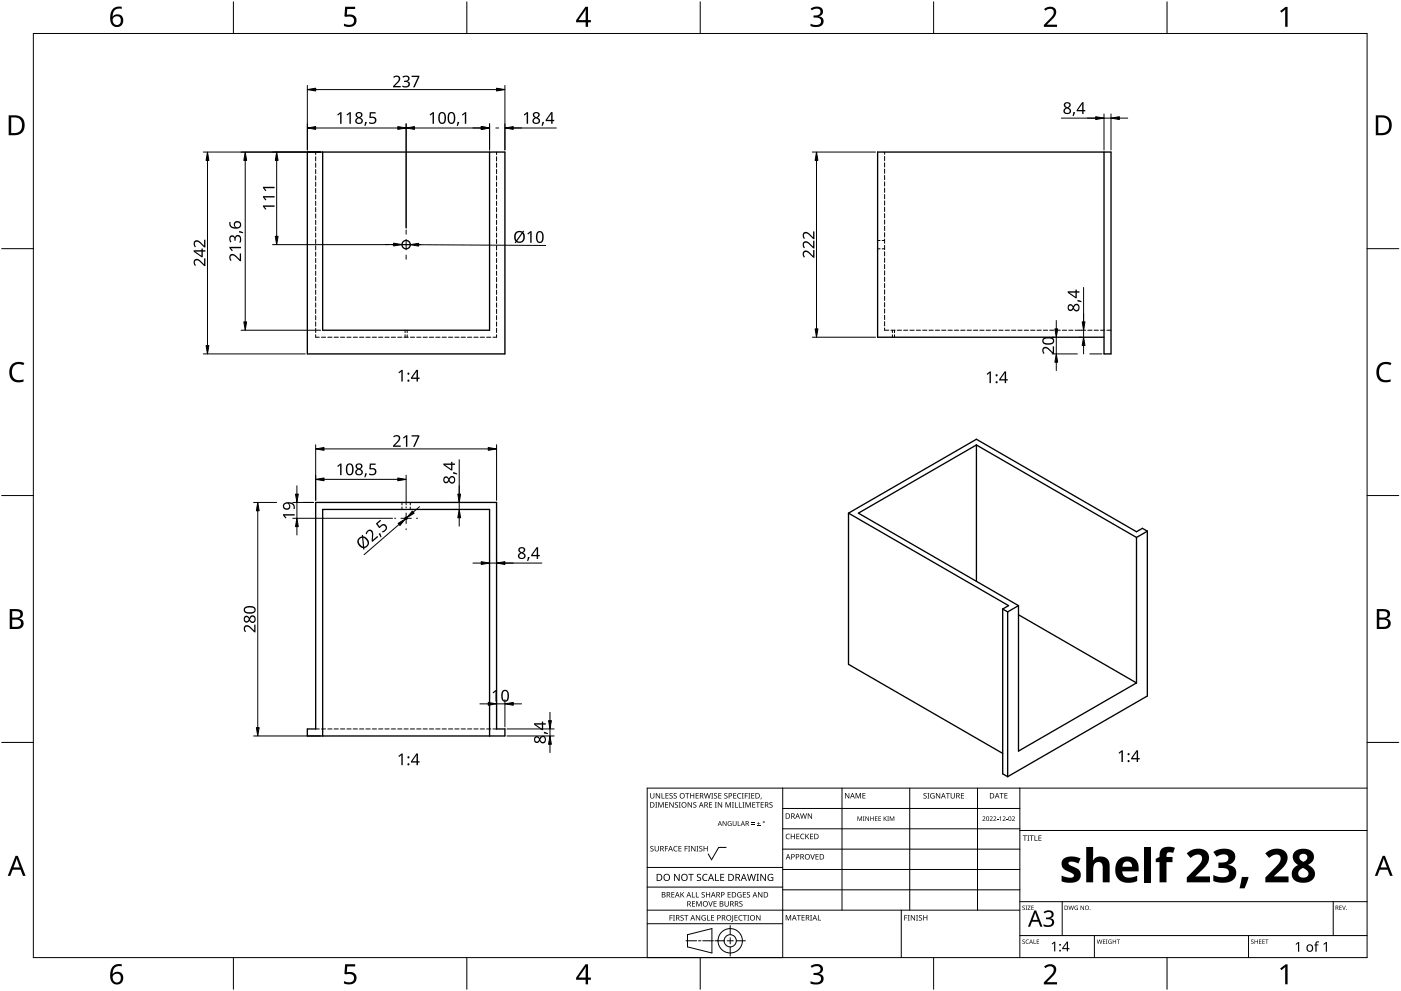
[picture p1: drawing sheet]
<svg xmlns="http://www.w3.org/2000/svg" width="420mm" height="297mm" viewBox="0 0 420 297" stroke-linecap="round" stroke-linejoin="round" font-family="sans-serif">
<g fill="none" stroke="#000" stroke-width=".3">
<path d="M94.7 45.6v.7M94.7 47v1.2M94.7 48.9v1.3M94.7 50.8v1.3M94.7 52.7v1.3M94.7 54.6v1.3M94.7 56.5v1.3M94.7 58.4v1.3M148.9 45.6v.7M148.9 47v1.2M148.9 48.9v1.3M148.9 50.8v1.3"/>
<path d="M148.9 52.7v1.3M148.9 54.6v1.3M148.9 56.5v1.3M148.9 58.4v1.3M265.3 45.6v.6M265.3 46.9v1.3M265.3 48.8v1.3M265.3 50.7v1.3M265.3 52.6v1.3M265.3 54.5v1.3M265.3 56.4v1.3M265.3 58.3v1.3"/>
<path d="M94.7 60.3v1.3M94.7 62.2v1.3M94.7 64.1v1.3M94.7 66v1.3M94.7 67.9v1.3M94.7 69.8v1.3M94.7 71.7v1.3M94.7 73.6v1.3M94.7 75.6v1.2M94.7 77.5v1.2M94.7 79.4v1.2M148.9 60.3v1.3"/>
<path d="M148.9 62.2v1.3M148.9 64.1v1.3M148.9 66v1.3M148.9 67.9v1.3M148.9 69.8v1.3M148.9 71.7v1.3M148.9 73.6v1.3M148.9 75.6v1.2M148.9 77.5v1.2M148.9 79.4v1.2M263.2 72.1h.7M263.2 74.6h.7"/>
<path d="M264.6 72.1h.7M264.6 74.6h.7M265.3 60.2v1.3M265.3 62.1v1.3M265.3 64v1.3M265.3 65.9v1.3M265.3 67.8v1.3M265.3 69.7v1.3M265.3 71.6v1.3M265.3 73.5v1.3M265.3 75.5v1.2M265.3 77.4v1.2"/>
<path d="M265.3 79.3v1.2M94.7 81.3v1.2M94.7 83.2v1.2M94.7 85.1v1.2M94.7 87v1.3M94.7 88.9v1.3M94.7 90.8v1.3M94.7 92.7v1.3M94.7 94.6v1.3M94.7 96.5v1.3M94.7 98.4v1.3M121.5 99v.7"/>
<path d="M122.1 99v.7M148.9 81.3v1.2M148.9 83.2v1.2M148.9 85.1v1.2M148.9 87v1.3M148.9 88.9v1.3M148.9 90.8v1.3M148.9 92.7v1.3M148.9 94.6v1.3M148.9 96.5v1.3M148.9 98.4v1.3M265.3 81.2v1.2"/>
<path d="M265.3 83.1v1.2M265.3 85v1.2M265.3 86.9v1.3M265.3 88.8v1.3M265.3 90.7v1.3M265.3 92.6v1.3M265.3 94.5v1.3M265.3 96.4v1.3M265.3 98.3v.7h1.2M267.2 99h1.2M267.6 99v.7M268.3 99v.7"/>
<path d="M269.1 99h1.3M271 99h1.3M272.9 99h1.3M274.8 99h1.3M276.7 99h1.3M278.6 99h1.3M280.5 99h1.3M282.4 99h1.3M284.3 99h1.3M286.2 99h1.3M288.1 99h1.3M290 99h1.3"/>
<path d="M291.9 99h1.3M293.8 99h1.3M295.7 99h1.3M297.7 99h1.2M299.6 99h1.2M301.5 99h1.2M303.4 99h1.2M305.3 99h1.2M307.2 99h1.2M309.1 99h1.3M311 99h1.3M312.9 99h1.3"/>
<path d="M314.8 99h1.3M316.7 99h1.3M318.6 99h1.3M320.5 99h1.3M322.4 99h1.3M324.3 99h1.3M326.2 99h1.3M328.1 99h1.3M330 99h1.3M331.9 99h1.3M94.7 100.3v.8h1.1M96.4 101.1h1.3"/>
<path d="M98.3 101.1h1.3M100.2 101.1h1.3M102.1 101.1h1.3M104 101.1h1.3M105.9 101.1h1.3M107.8 101.1h1.3M109.7 101.1h1.3M111.6 101.1h1.3M113.5 101.1h1.3M115.4 101.1h1.3M117.4 101.1h1.2M119.3 101.1h1.2"/>
<path d="M121.2 101.1h1.2M121.5 100.3v.8M122.1 100.3v.8M123.1 101.1h1.2M125 101.1h1.2M126.9 101.1h1.2M128.8 101.1h1.3M130.7 101.1h1.3M132.6 101.1h1.3M134.5 101.1h1.3M136.4 101.1h1.3M138.3 101.1h1.3"/>
<path d="M140.2 101.1h1.3M142.1 101.1h1.3M144 101.1h1.3M145.9 101.1h1.3M148.9 100.3v.8h-1.1M267.6 100.3v.8M268.3 100.3v.8M120.5 150.6v.7M120.5 152v.7M123 150.6v.7M123 152v.7M94.7 218.5h1.1"/>
<path d="M96.4 218.5h1.3M98.3 218.5h1.3M100.2 218.5h1.3M102.1 218.5h1.3M104 218.5h1.3M105.9 218.5h1.3M107.8 218.5h1.3M109.7 218.5h1.3M111.6 218.5h1.3M113.5 218.5h1.3M115.4 218.5h1.3M117.4 218.5h1.2"/>
<path d="M119.3 218.5h1.2M121.2 218.5h1.2M123.1 218.5h1.2M125 218.5h1.2M126.9 218.5h1.2M128.8 218.5h1.3M130.7 218.5h1.3M132.6 218.5h1.3M134.5 218.5h1.3M136.4 218.5h1.3M138.3 218.5h1.3M140.2 218.5h1.3"/>
<path d="M142.1 218.5h1.3M144 218.5h1.3M145.9 218.5h1.3M147.8 218.5h1.1"/>
</g>
<g fill="none" stroke="#000" stroke-width=".4">
<path d="M92.2 45.6h59.2v60.5h-59.2zM96.8 45.6v53.4h50v-53.4M331.1 45.6v60.5h2.1v-60.5h-70v55.5h67.9M292.8 133.4v40.8M292.8 133.4l-35.4 20.4 48 27.7M292.8 133.4l48 27.7M94.7 150.6h54.2v67.9h2.5v2.1h-59.2v-2.1h2.5zM254.5 153.8v45.3l46.2 26.7M254.5 153.8l48 27.7-1.8 1M254.5 153.8l38.3-22.1 48 27.7 1.8-1 1.5 .8M344.1 159.2v49.4l-41.9 24.2M344.1 159.2l-3.3 1.9"/>
<path d="M340.8 161.1v43.6M300.7 182.5v49.4l1.5 .9M300.7 182.5l1.5 .9M302.2 183.4v49.4M305.4 184.3l35.4 20.4M305.4 181.5v43.6l35.4-20.4M305.4 181.5l-3.2 1.9M96.8 220.6v-67.9h50v67.9"/>
<circle cx="121.8" cy="73.3" r="1.25"/>
<circle cx="121.8" cy="155.3" r=".31"/>
</g>
<path d="M10 10h400v277h-400z" fill="none" stroke="#000" stroke-width=".3"/>
<g fill="none" stroke="#000" stroke-width=".3">
<path d="M70 .5v9.5M140 .5v9.5M210 .5v9.5M280 .5v9.5M350 .5v9.5M.5 74.5h9.5M410 74.5h9.5M.5 148.5h9.5M410 148.5h9.5M.5 222.5h9.5M410 222.5h9.5M70 287v9.5"/>
<path d="M140 287v9.5M210 287v9.5M280 287v9.5M350 287v9.5"/>
</g>
<g fill="#000">
<path d="M103.5 2h3v.7h-2.4l-.1 1.7a1.98 1.98 0 0 1 2.4 .4 1.98 1.98 0 0 1 .2 2.5 2.88 2.88 0 0 1-3.5 .5v-.7a1.93 1.93 0 0 0 3-.6 1.37 1.37 0 0 0-.5-1.4 1.37 1.37 0 0 0-1.4-.1l-.5 .1-.4-.3zM243.1 2.6a2.32 2.32 0 0 1 3.7 .5 1.47 1.47 0 0 1-1.2 1.8 1.59 1.59 0 0 1 1.4 1.8 1.59 1.59 0 0 1-1.8 1.4l-2.1-.3v-.7a2.12 2.12 0 0 0 3.1-.5 1.21 1.21 0 0 0-1.6-1.3h-.6v-.7a1.53 1.53 0 0 0 2.1-1.1 1.49 1.49 0 0 0-2.6-.4zM313.1 2.7a2.03 2.03 0 0 1 2.1-.8 2.03 2.03 0 0 1 1.6 1.7 3.9 3.9 0 0 1-1.6 2.5l-1.2 1.3h3v.7h-3.9v-.6l1.5-1.6a2.56 2.56 0 0 0 1.3-2.9 1.62 1.62 0 0 0-2.4 .2zM383.9 3.3l1.6-1.2h.6v5.9h-.7l.1-5.2-1.2 1zM3.5 109.3a3.3 3.3 0 0 1 3.8-.5l-.3 .7a2.26 2.26 0 0 0-2.6 0 2.26 2.26 0 0 0-.8 2.6 2.12 2.12 0 0 0 3.1 1.7l.4-.1v.7a2.98 2.98 0 0 1-3.4-.4 2.98 2.98 0 0 1-.8-3.3zM413.5 109.3a3.3 3.3 0 0 1 3.8-.5l-.3 .7a2.26 2.26 0 0 0-2.7 0 2.26 2.26 0 0 0-.7 2.6 2.12 2.12 0 0 0 3.1 1.7l.4-.1v.7a2.98 2.98 0 0 1-3.4-.4 2.98 2.98 0 0 1-.8-3.3zM103.5 289h3v.7h-2.4l-.1 1.7a1.98 1.98 0 0 1 2.4 .4 1.98 1.98 0 0 1 .2 2.5 2.88 2.88 0 0 1-3.5 .4v-.6a1.93 1.93 0 0 0 3-.7 1.37 1.37 0 0 0-.5-1.3 1.37 1.37 0 0 0-1.4-.1l-.5 .1-.4-.3zM243.1 289.6a2.32 2.32 0 0 1 3.7 .5 1.47 1.47 0 0 1-1.2 1.8 1.59 1.59 0 0 1 1.4 1.8 1.59 1.59 0 0 1-1.8 1.4l-2.1-.3v-.7a2.12 2.12 0 0 0 3.1-.5 1.21 1.21 0 0 0-1.6-1.4h-.6v-.6a1.53 1.53 0 0 0 2.1-1.1 1.49 1.49 0 0 0-2.6-.4zM313.1 289.7a2.03 2.03 0 0 1 2.1-.8 2.03 2.03 0 0 1 1.6 1.7 3.9 3.9 0 0 1-1.6 2.5l-1.2 1.3h3v.7h-3.9v-.7l1.5-1.5a2.56 2.56 0 0 0 1.3-2.9 1.62 1.62 0 0 0-2.4 .2zM383.9 290.3l1.6-1.2h.6v5.9h-.7l.1-5.2-1.2 1z"/>
<path d="M33.9 2.6a2.88 2.88 0 0 1 2.6-.6v.7a2.02 2.02 0 0 0-2.7 2.3 1.83 1.83 0 0 1 2.6-.3 1.83 1.83 0 0 1 .3 2.6 2.07 2.07 0 0 1-2.6 .6 2.07 2.07 0 0 1-1.1-2.4 4 4 0 0 1 .9-2.9zM33.7 6.2a1.3 1.3 0 0 0 2.6 0 1.3 1.3 0 0 0-2.6 0z"/>
<path d="M175.6 2h.8v4h.8v.7h-.8v1.3h-.8v-1.3h-2.8v-.6zM175.6 2.8l-2.1 3.2h2.1z"/>
<path d="M2.6 34.6h1.8a2.99 2.99 0 0 1 3 3 2.99 2.99 0 0 1-3.1 2.9h-1.7zM3.4 35.2v4.7h.8a2.35 2.35 0 0 0 2.4-2.1 2.35 2.35 0 0 0-2-2.6z"/>
<path d="M412.6 34.6h1.8a2.99 2.99 0 0 1 3 3 2.99 2.99 0 0 1-3.1 2.9h-1.7zM413.3 35.2v4.7h.9a2.35 2.35 0 0 0 2.4-2.1 2.35 2.35 0 0 0-2-2.6z"/>
<path d="M2.9 182.6h1.7a1.68 1.68 0 0 1 2.3 1.7 1.37 1.37 0 0 1-1.2 1.1 1.61 1.61 0 0 1 1.4 2 1.61 1.61 0 0 1-2.1 1.1h-2.1zM3.7 185.7v2.2h1.2a1.13 1.13 0 0 0 1.4-1.1 1.13 1.13 0 0 0-1.5-1.1zM3.7 183.2v1.9h1.1a1.02 1.02 0 0 0 1.3-1 1.02 1.02 0 0 0-1.4-.9z"/>
<path d="M412.9 182.6h1.7a1.68 1.68 0 0 1 2.3 1.7 1.37 1.37 0 0 1-1.2 1.1 1.61 1.61 0 0 1 1.3 2 1.61 1.61 0 0 1-2 1.1h-2.1zM413.7 185.7v2.2h1.2a1.13 1.13 0 0 0 1.4-1.1 1.13 1.13 0 0 0-1.5-1.1zM413.7 183.2v1.9h1.1a1.02 1.02 0 0 0 1.3-1 1.02 1.02 0 0 0-1.5-.9z"/>
<path d="M4.7 256.5h.6l2.4 6h-.8l-.7-1.8h-2.4l-.7 1.8h-.8zM5 257.3l-.9 2.7h1.8z"/>
<path d="M414.7 256.5h.6l2.4 6h-.8l-.7-1.8h-2.4l-.7 1.8h-.8zM415 257.3l-1 2.7h1.9z"/>
<path d="M33.9 289.6a2.88 2.88 0 0 1 2.6-.6v.7a2.02 2.02 0 0 0-2.7 2.3 1.83 1.83 0 0 1 2.6-.3 1.83 1.83 0 0 1 .3 2.6 2.07 2.07 0 0 1-2.6 .6 2.07 2.07 0 0 1-1.1-2.4 4 4 0 0 1 .9-2.9zM33.7 293.2a1.3 1.3 0 0 0 2.6 0 1.3 1.3 0 0 0-2.6 0z"/>
<path d="M175.6 289h.8v4h.8v.7h-.8v1.3h-.8v-1.3h-2.8v-.6zM175.6 289.8l-2.1 3.2h2.1z"/>
</g>
<g fill="none" stroke="#000" stroke-width=".3">
<path d="M234.7 236.2v50.8h-40.6v-50.8h215.9M252.5 236.2v36.6M272.8 236.2v36.6M293.2 236.2v36.6M305.9 236.2v50.8M217.8 254h-2.3l-2.1 3.7-1-1.8M234.7 242.3h71.2M234.7 248.4h71.2M234.7 254.5h71.2M305.9 248.9h104.1M194.1 276.9h40.6M194.1 272.8h111.8"/>
<path d="M194.1 265.9h40.6M194.1 260h40.6M219 277.4v2.8M234.7 260.6h71.2M234.7 266.7h71.2M270.3 272.8v14.2M305.9 270.3h104.1M318.6 270.3v10.1M399.8 270.3v10.1M205.7 282h3.2M206.2 280.2l7.3-1.9v7.3l-7.3-1.8zM209.5 282h.7"/>
<path d="M210.8 282h3.2M214.4 282h2.8M218.1 282h1.8M219 281.1v1.8M219 283.8v2.8M220.8 282h2.8M305.9 280.4h104.1M328.2 280.4v6.6M374.4 280.4v6.6"/>
<circle cx="219" cy="282" r="1.83"/>
<circle cx="219" cy="282" r="3.7"/>
</g>
<g fill="#000">
<path d="M195 237.7h.2v1.1a.42 .42 0 0 0 .4 .4 .42 .42 0 0 0 .4-.4v-1.1h.2v1.1a.62 .62 0 0 1-.6 .6 .62 .62 0 0 1-.6-.6zM196.7 237.7h.2l.9 1.4v-1.4h.2v1.6h-.3l-.8-1.3v1.3h-.2zM198.4 237.7h.2v1.5h.7v.1h-.9zM199.6 237.7h.9v.2h-.7v.5h.6v.2h-.6v.6h.7v.1h-.9zM200.8 237.9l.6-.2 .3 .1v.2a.38 .38 0 0 0-.5-.2 .38 .38 0 0 0-.2 .5 .38 .38 0 0 0 .5 .2 .53 .53 0 0 1 .1 .8 .53 .53 0 0 1-.8 0v-.2a.41 .41 0 0 0 .6 .1 .41 .41 0 0 0 .1-.5 .41 .41 0 0 0-.5-.2zM202.1 237.9l.5-.2 .4 .1-.1 .2a.38 .38 0 0 0-.5-.2 .38 .38 0 0 0-.2 .5 .38 .38 0 0 0 .5 .2 .53 .53 0 0 1 .2 .8 .53 .53 0 0 1-.8 0v-.2a.41 .41 0 0 0 .5 .1 .41 .41 0 0 0 .2-.5 .41 .41 0 0 0-.6-.2zM205.5 237.7h1.2v.2h-.5v1.4h-.2v-1.4h-.5zM207 237.7h.2v.7h.8v-.7h.2v1.6h-.2v-.7h-.8v.7h-.2zM208.6 237.7h.9v.2h-.7v.5h.7v.2h-.7v.6h.7v.1h-.9zM211.1 237.7h.2l.4 1.4 .3-1.4h.2l.4 1.4 .4-1.4h.2l-.5 1.6h-.2l-.4-1.3-.3 1.3h-.3zM213.3 237.7h.6l-.2 .2v1.3l.2 .1h-.6l.2-.1v-1.3zM214.2 237.9l.5-.2 .4 .1-.1 .2a.38 .38 0 0 0-.5-.2 .38 .38 0 0 0-.2 .5 .38 .38 0 0 0 .5 .2 .53 .53 0 0 1 .2 .8 .53 .53 0 0 1-.8 0v-.2a.41 .41 0 0 0 .5 .1 .41 .41 0 0 0 .2-.5 .41 .41 0 0 0-.6-.2z"/>
<path d="M215.4 237.7h.9v.2h-.7v.5h.7v.2h-.7v.6h.7v.1h-.9zM217.3 237.9l.5-.2 .4 .1-.1 .2a.38 .38 0 0 0-.5-.2 .38 .38 0 0 0-.2 .5 .38 .38 0 0 0 .5 .2 .53 .53 0 0 1 .2 .8 .53 .53 0 0 1-.8 0v-.2a.41 .41 0 0 0 .5 .1 .41 .41 0 0 0 .2-.5 .41 .41 0 0 0-.6-.2zM219.9 237.7h.9v.2h-.7v.5h.7v.2h-.7v.6h.7v.1h-.9zM221.3 237.9l.6-.2 .4 .1-.1 .2a.65 .65 0 0 0-.9 .6 .65 .65 0 0 0 .9 .5 .77 .77 0 0 1-1.1-.1 .77 .77 0 0 1 .2-1.1zM222.5 237.7h.5l-.1 .2v1.3l.1 .1h-.5l.2-.1v-1.3zM223.4 237.7h.9v.2h-.7v.6h.6v.2h-.6v.6h-.2zM224.4 237.7h.6l-.2 .2v1.3l.2 .1h-.6l.2-.1v-1.3zM225.3 237.7h.9v.2h-.7v.5h.7v.2h-.7v.6h.7v.1h-.9zM228.2 239.1h.2l-.3 .5zM253.4 237.7h.3l.8 1.3v-1.3h.2v1.6h-.2l-.9-1.3v1.3h-.2zM256.6 237.7h.3l.5 1.3 .5-1.3h.3v1.6h-.2v-1.4l-.7 1.4-.5-1.4v1.4h-.2zM258.6 237.7h1v.2h-.7v.5h.6v.2h-.6v.5h.7v.2h-1z"/>
<path d="M277 237.9l.6-.2 .3 .1-.1 .2a.38 .38 0 0 0-.5-.2 .38 .38 0 0 0-.1 .5 .38 .38 0 0 0 .5 .2 .53 .53 0 0 1 .1 .8 .53 .53 0 0 1-.8 0v-.2a.41 .41 0 0 0 .6 .1 .41 .41 0 0 0 .1-.5 .41 .41 0 0 0-.5-.2zM278.1 237.7h.6l-.2 .2v1.3l.2 .1h-.6l.2-.1v-1.3zM279.2 237.9l.7-.2 .4 .1-.1 .2a.67 .67 0 0 0-1 .5 .67 .67 0 0 0 .9 .6v-.4h-.4v-.2h.6v.8a.88 .88 0 0 1-1.2-.2 .88 .88 0 0 1 .1-1.2zM280.7 237.7h.2l.9 1.4v-1.4h.2v1.6h-.3l-.8-1.3v1.3h-.2zM283.7 237.7h1.2v.2h-.5v1.4h-.2v-1.4h-.5zM285.1 237.7h.2v1.1a.42 .42 0 0 0 .4 .4 .42 .42 0 0 0 .4-.4v-1.1h.2v1.1a.62 .62 0 0 1-.6 .6 .62 .62 0 0 1-.6-.6zM288.2 237.7h.9v.2h-.7v.5h.7v.2h-.7v.6h.7v.1h-.9zM299.8 237.7h1.2v.2h-.5v1.4h-.2v-1.4h-.5zM301.2 237.7h.9v.2h-.7v.5h.7v.2h-.7v.5h.7v.2h-.9zM195.1 253.7l.6-.2 .3 .1-.1 .2a.38 .38 0 0 0-.5-.1 .38 .38 0 0 0-.1 .5 .38 .38 0 0 0 .4 .2 .53 .53 0 0 1 .2 .7 .53 .53 0 0 1-.8 .1v-.2a.41 .41 0 0 0 .6 .1 .41 .41 0 0 0 .1-.6 .41 .41 0 0 0-.6-.2zM196.5 240.4h.6l-.2 .2v1.3l.2 .2h-.6l.2-.2v-1.3zM196.3 253.6h.2v1a.42 .42 0 0 0 .5 .4 .42 .42 0 0 0 .4-.4v-1h.2v1a.62 .62 0 0 1-.6 .6 .62 .62 0 0 1-.7-.6z"/>
<path d="M197.4 240.4h.3l.5 1.4 .5-1.4h.3v1.7h-.2v-1.5l-.7 1.5-.5-1.5v1.5h-.2zM199.4 253.6h.9v.1h-.7v.6h.7v.2h-.7v.7h-.2zM199.5 240.4h.9v.2h-.7v.5h.6v.2h-.6v.6h.7v.2h-.9zM200.7 240.4h.3l.8 1.4v-1.4h.2v1.7h-.2l-.9-1.4v1.4h-.2zM202.2 253.8l.5-.3 .5 .1-.1 .2a.65 .65 0 0 0-.9 .6 .65 .65 0 0 0 .9 .6 .77 .77 0 0 1-1.1-.1 .77 .77 0 0 1 .2-1.1zM202.5 240.6l.5-.2 .3 .1v.2a.38 .38 0 0 0-.5-.2 .38 .38 0 0 0-.2 .5 .38 .38 0 0 0 .5 .2 .53 .53 0 0 1 .1 .8 .53 .53 0 0 1-.8 0l.1-.1a.41 .41 0 0 0 .5 0 .41 .41 0 0 0 .1-.5 .41 .41 0 0 0-.5-.2zM203.6 240.4h.6l-.2 .2v1.3l.2 .2h-.6l.2-.2v-1.3zM203.5 253.6h.9v.1h-.7v.6h.6v.1h-.6v.6h.7v.2h-.9zM205.3 253.6h.9v.1h-.7v.6h.7v.2h-.7v.7h-.2zM206.4 253.6h.6l-.2 .1v1.3l.2 .2h-.6l.2-.2v-1.3zM206.2 240.4h.3l.8 1.4v-1.4h.2v1.7h-.2l-.9-1.4v1.4h-.2zM207.3 253.6h.2l.9 1.3v-1.3h.2v1.6h-.3l-.8-1.4v1.4h-.2z"/>
<path d="M208 240.6l.5-.2 .3 .1v.2a.38 .38 0 0 0-.5-.2 .38 .38 0 0 0-.2 .5 .38 .38 0 0 0 .5 .2 .53 .53 0 0 1 .2 .8 .53 .53 0 0 1-.9 0l.1-.1a.41 .41 0 0 0 .5 0 .41 .41 0 0 0 .1-.5 .41 .41 0 0 0-.5-.2zM208.9 253.6h.6l-.2 .1v1.3l.2 .2h-.6l.2-.2v-1.3zM209.8 253.7l.5-.2 .3 .1v.2a.38 .38 0 0 0-.5-.1 .38 .38 0 0 0-.2 .5 .38 .38 0 0 0 .5 .2 .53 .53 0 0 1 .2 .7 .53 .53 0 0 1-.9 .1l.1-.2a.41 .41 0 0 0 .5 .1 .41 .41 0 0 0 .1-.6 .41 .41 0 0 0-.5-.2zM211 253.6h.2v.7h.8v-.7h.2v1.6h-.2v-.8h-.8v.8h-.2zM212.7 240.4h.9v.2h-.7v.5h.6v.2h-.6v.6h.7v.2h-.9zM214.4 240.4h.6l-.2 .2v1.3l.2 .2h-.6l.2-.2v-1.3zM215.3 240.4h.2l.9 1.4v-1.4h.2v1.7h-.3l-.8-1.4v1.4h-.2zM216.7 246.1h.2l.8 1.2v-1.2h.2v1.5h-.2l-.8-1.2v1.2h-.2zM217.6 240.4h.3l.5 1.4 .5-1.4h.3v1.7h-.2v-1.5l-.7 1.5-.5-1.5v1.5h-.2zM218.4 246.3l.6-.2 .4 .1-.2 .1a.6 .6 0 0 0-.8 .5 .6 .6 0 0 0 .8 .6v-.4l-.3-.2h.5v.7a.8 .8 0 0 1-1-.2 .8 .8 0 0 1 0-1zM219.5 240.4h.6l-.2 .2v1.3l.2 .2h-.6l.2-.2v-1.3zM220.4 240.4h.2v1.5h.7v.2h-.9z"/>
<path d="M219.7 246.1h.2v.9a.38 .38 0 0 0 .4 .4 .38 .38 0 0 0 .4-.4v-.9h.2v.9a.56 .56 0 0 1-.6 .6 .56 .56 0 0 1-.6-.6zM221.3 246.1h.1v1.3h.7v.2h-.8zM221.6 240.4h.2v1.5h.7v.2h-.9zM222.7 240.4h.5l-.1 .2v1.3l.1 .2h-.5l.1-.2v-1.3zM223.6 240.4h.3l.5 1.4 .5-1.4h.3v1.7h-.2v-1.5l-.7 1.5-.6-1.5v1.5h-.1zM225.3 247l1 .1zM225.3 246.6l1 .1zM225.6 240.4h.9v.2h-.7v.5h.7v.2h-.7v.6h.7v.2h-.9zM227 247.4l1 .2zM226.7 240.4h1.2v.2h-.5v1.5h-.2v-1.5h-.5zM227.4 246.3l.2 .5h.4l-.4 .1v.4l-.2-.4h-.4l.4-.1zM228.1 240.4h.9v.2h-.7v.5h.7v.2h-.7v.6h.7v.2h-.9z"/>
<path d="M230.8 240.6l.6-.2 .3 .1-.1 .2a.38 .38 0 0 0-.5-.2 .38 .38 0 0 0-.1 .5 .38 .38 0 0 0 .4 .2 .53 .53 0 0 1 .2 .8 .53 .53 0 0 1-.8 0v-.1a.41 .41 0 0 0 .6 0 .41 .41 0 0 0 .1-.5 .41 .41 0 0 0-.6-.2zM235.8 250.1l.6-.2 .5 .1-.1 .2a.65 .65 0 0 0-1 .5 .65 .65 0 0 0 1 .6 .77 .77 0 0 1-1.1-.1 .77 .77 0 0 1 .1-1.1zM237.2 249.9h.2v.7h.8v-.7h.2v1.6h-.2v-.7h-.8v.7h-.2zM238.8 249.9h.9v.2h-.7v.5h.7v.2h-.7v.5h.7v.2h-.9zM240.2 250.1l.6-.2 .4 .1v.2a.65 .65 0 0 0-1 .5 .65 .65 0 0 0 1 .6 .77 .77 0 0 1-1.1-.1 .77 .77 0 0 1 .1-1.1zM240 243.8h.2l.3 1.4 .4-1.4h.2l.4 1.4 .3-1.4h.2l-.4 1.6h-.2l-.4-1.4-.4 1.4h-.2zM241.5 249.9h.2v.8l.7-.8h.3l-.7 .7 .7 .9h-.2l-.6-.7-.2 .7h-.2zM243 256h.2l.5 1.4 .4-1.4h.3l-.6 1.6h-.2zM242.3 243.8h.2l.9 1.3-.1-1.3h.2v1.6h-.2l-.9-1.3v1.3h-.1zM242.9 249.9h.9v.2h-.7v.5h.7v.2h-.7v.5h.7v.2h-.9zM244.6 256h.9v.2h-.7v.5h.6v.2h-.6v.5h.7v.2h-.9zM257.2 244.7h.2l.4 1.1 .5-1.1h.2v1.4h-.1v-1.2l-.6 1.2-.5-1.2v1.2h-.1z"/>
<path d="M258.8 244.7h.5l-.2 .1 .2 1.3h-.5l.1-.2zM259.5 244.7h.2l.8 1.1v-1.1h.1v1.4h-.2l-.7-1.2v1.2h-.2zM261 244.7h.2v.6h.7v-.6h.1v1.4h-.1v-.7h-.7v.7h-.2zM262.4 244.7h.8l-.6 .1v.5h.5l-.5 .1v.5l.6 .2h-.8zM263.5 244.7h.7l-.6 .1v.5h.6l-.6 .1v.5l.6 .2h-.7zM265 244.7h.2v.7l.8-.7-.6 .6 .6 .8-.7-.7-.1 .7h-.2zM266.1 244.7h.5l-.2 .1 .2 1.3h-.5l.1-.2zM266.8 244.7h.3l.4 1.1 .4-1.1h.3v1.4h-.2v-1.2l-.6 1.2-.4-1.2v1.2h-.2zM294.7 244.8a.49 .49 0 0 1 .7 .1 .49 .49 0 0 1-.3 .7l-.3 .3 .7 .2h-.9l.4-.5a.37 .37 0 0 0 .4-.6 .37 .37 0 0 0-.7-.1zM296.8 244.8a.49 .49 0 0 1 .8 .1 .49 .49 0 0 1-.3 .7l-.3 .3 .7 .2h-.9l.4-.5a.37 .37 0 0 0 .3-.6 .37 .37 0 0 0-.6-.1zM297.9 244.8a.49 .49 0 0 1 .8 .1 .49 .49 0 0 1-.3 .7l-.3 .3 .7 .2h-.9l.4-.5a.37 .37 0 0 0 .3-.6 .37 .37 0 0 0-.6-.1zM299 245.5l.4 .1z"/>
<path d="M299.7 245l.5-.3v1.4h-.2v-1.2zM300.7 244.8a.49 .49 0 0 1 .8 .1 .49 .49 0 0 1-.3 .7l-.3 .3 .7 .2h-.9l.4-.5a.37 .37 0 0 0 .3-.6 .37 .37 0 0 0-.6-.1zM301.8 245.5l.4 .1zM303.5 244.8a.49 .49 0 0 1 .8 .1 .49 .49 0 0 1-.3 .7l-.3 .3 .7 .2h-.9l.3-.5a.37 .37 0 0 0 .4-.6 .37 .37 0 0 0-.6-.1zM306.8 250.4h1.2v.2h-.5v1.4h-.2v-1.4h-.5zM308.1 250.4h.6l-.2 .2v1.3l.2 .1h-.6l.2-.1v-1.3zM308.8 250.4h1.2v.2h-.5v1.4h-.2v-1.4h-.5zM310.2 250.4h.3v1.4h.7v.2h-1zM311.4 250.4h.9v.2h-.7v.5h.7v.2h-.7v.5h.7v.2h-.9zM200.8 274.3h.9v.2h-.7v.5h.7v.2h-.7v.7h-.2zM201.4 267.4h.9v.2h-.7v.5h.6v.1h-.6v.6h.7v.2h-.9zM201.8 274.3h.6l-.2 .2v1.3l.2 .1h-.6l.2-.1v-1.3z"/>
<path d="M202.2 261.9h.3l1.1 1.8v-1.8h.2v2.1h-.3l-1.1-1.7v1.7h-.2zM204.1 274.4l.6-.1 .3 .1v.1a.38 .38 0 0 0-.5-.1 .38 .38 0 0 0-.2 .5 .38 .38 0 0 0 .5 .2 .53 .53 0 0 1 .1 .8 .53 .53 0 0 1-.8 0l.1-.2a.41 .41 0 0 0 .5 .1 .41 .41 0 0 0 .1-.6 .41 .41 0 0 0-.5-.1zM204.1 267.4h.2v.8l.7-.8h.2l-.6 .7 .7 .9h-.3l-.6-.8-.1 .8h-.2zM205.2 274.3h1.2v.2h-.5v1.4h-.2v-1.4h-.5zM206.4 261.9h1.6v.3h-.6v1.8h-.3v-1.8h-.7zM207.5 267.4h.2v1.4h.7v.2h-.9zM207.5 270.1h.9v.2h-.7v.5h.7v.2h-.7v.6h.7v.1h-.9zM208.7 267.4h.2v1.4h.7v.2h-.9zM208.8 270.1h.3l.5 1.3 .5-1.3h.3v1.6h-.2v-1.4l-.7 1.4-.5-1.4v1.4h-.2zM208.7 274.3h.2l.9 1.3v-1.3h.2v1.6h-.3l-.8-1.3v1.3h-.2zM209.1 262.1l.4-.2 .7 .1-.2 .2a.44 .44 0 0 0-.7 .2 .44 .44 0 0 0 .5 .5 .66 .66 0 0 1 .4 1 .66 .66 0 0 1-1 .1h-.2v-.3l.3 .1a.47 .47 0 0 0 .7-.3 .47 .47 0 0 0-.6-.5l-.4-.3zM210.6 274.5l.7-.2 .4 .1-.1 .1a.67 .67 0 0 0-1 .5 .67 .67 0 0 0 .9 .7v-.5h-.4v-.1h.6v.8a.88 .88 0 0 1-1.2-.2 .88 .88 0 0 1 .1-1.2z"/>
<path d="M210.5 267.5l.5-.1 .4 .1-.1 .1a.38 .38 0 0 0-.5-.1 .38 .38 0 0 0-.2 .5 .38 .38 0 0 0 .5 .2 .53 .53 0 0 1 .2 .8 .53 .53 0 0 1-.8 0v-.2a.41 .41 0 0 0 .5 .1 .41 .41 0 0 0 .1-.6 .41 .41 0 0 0-.5-.1zM210.9 262.2l.7-.3 .6 .1-.1 .3a.84 .84 0 0 0-1.2 .7 .84 .84 0 0 0 1.2 .8v.2a1.1 1.1 0 0 1-1.4-.4 1.1 1.1 0 0 1 .2-1.4zM212.1 274.3h.2v1.4h.7v.2h-.9zM212.4 270.1h.2l.5 1.4 .5-1.4h.2l-.6 1.6h-.2zM211.7 267.4h.2v.7h.9v-.7h.2v1.6h-.2v-.8h-.9v.8h-.2zM213.3 274.3h.9v.2h-.7v.5h.6v.2h-.6v.5h.7v.2h-.9zM214.5 261.9h.2v1.9h1v.2h-1.2zM214 270.1h.9v.2h-.7v.5h.7v.2h-.7v.6h.7v.1h-.9zM216 261.9h1.2v.3h-.9v.6h.8v.3h-.8v.7h.9v.2h-1.2zM217.3 270.1h.2v1.1a.42 .42 0 0 0 .4 .4 .42 .42 0 0 0 .4-.4v-1.1h.2v1.1a.62 .62 0 0 1-.6 .6 .62 .62 0 0 1-.6-.6zM218.2 267.4h.9v.2h-.7v.5h.7v.1h-.7v.6h.7v.2h-.9zM219.6 274.3h.3l-.1 1.7-.5 .3v-.2l.3-.1z"/>
<path d="M220.3 274.3h.9v.2h-.7v.5h.6v.2h-.6v.5h.7v.2h-.9zM221.3 267.6l.7-.2 .4 .1-.1 .1a.67 .67 0 0 0-1 .5 .67 .67 0 0 0 .9 .7v-.5h-.4v-.2h.6v.8a.88 .88 0 0 1-1.2-.1 .88 .88 0 0 1 .1-1.2zM221.7 274.5l.5-.2 .5 .1-.1 .1a.65 .65 0 0 0-.9 .6 .65 .65 0 0 0 .9 .6 .77 .77 0 0 1-1.1-.1 .77 .77 0 0 1 .2-1.1zM221.8 270.3l.5-.2 .4 .1-.1 .2a.38 .38 0 0 0-.5-.2 .38 .38 0 0 0-.2 .5 .38 .38 0 0 0 .5 .2 .53 .53 0 0 1 .2 .8 .53 .53 0 0 1-.8 0v-.2a.41 .41 0 0 0 .5 .1 .41 .41 0 0 0 .2-.5 .41 .41 0 0 0-.6-.2zM222.8 274.3h1.2v.2h-.5v1.4h-.2v-1.4h-.5zM222.8 267.4h.9v.2h-.7v.5h.7v.1h-.7v.6h.7v.2h-.9zM224.1 274.3h.6l-.2 .2v1.3l.2 .1h-.6l.2-.1v-1.3zM224 267.5l.6-.1 .3 .1v.1a.38 .38 0 0 0-.5-.1 .38 .38 0 0 0-.2 .5 .38 .38 0 0 0 .5 .2 .53 .53 0 0 1 .1 .8 .53 .53 0 0 1-.8 0l.1-.2a.41 .41 0 0 0 .5 .1 .41 .41 0 0 0 .1-.6 .41 .41 0 0 0-.5-.1zM224 261.9h.3l.4 1.8 .5-1.8h.3l.5 1.8 .4-1.8h.3l-.6 2.1h-.2l-.5-1.8-.5 1.8h-.3zM226.9 261.9h.7l-.2 .3v1.6l.2 .2h-.7l.2-.2v-1.6zM226.8 274.3h.2l.9 1.3v-1.3h.2v1.6h-.3l-.8-1.3v1.3h-.2zM227.3 267.4h.3l.8 1.3v-1.3h.2v1.6h-.2l-.9-1.3v1.3h-.2z"/>
<path d="M228 261.9h.3l1.2 1.8-.1-1.8h.3v2.1h-.3l-1.1-1.7v1.7h-.3zM230.5 262.2l.9-.3 .5 .1-.1 .3a.87 .87 0 0 0-1.4 .6 .87 .87 0 0 0 1.2 .9v-.6h-.4v-.3h.7v1.1a1.15 1.15 0 0 1-1.5-.3 1.15 1.15 0 0 1 .1-1.5zM235.6 274.3h.3l.5 1.3 .6-1.3h.3v1.6h-.2v-1.4l-.7 1.4-.6-1.4v1.4h-.2zM238.9 274.3h1.3v.2h-.5v1.4h-.2v-1.4h-.6zM240.4 274.3h.9v.2h-.7v.5h.7v.1h-.7v.6h.7v.2h-.9zM242.9 274.3h.6l-.2 .1v1.3l.2 .2h-.6l.2-.2v-1.3zM245.3 274.3h.2v1.4h.7v.2h-.9zM271.2 274.3h.9v.2h-.7v.5h.7v.2h-.7v.7h-.2zM272.2 274.3h.6l-.2 .2v1.3l.2 .1h-.6l.2-.1v-1.3zM273.1 274.3h.3l.8 1.3v-1.3h.2v1.6h-.2l-.9-1.3v1.3h-.2zM274.7 274.3h.6l-.2 .2v1.3l.2 .1h-.6l.2-.1v-1.3zM275.6 274.4l.6-.1 .3 .1v.1a.38 .38 0 0 0-.5-.1 .38 .38 0 0 0-.2 .5 .38 .38 0 0 0 .5 .2 .53 .53 0 0 1 .1 .8 .53 .53 0 0 1-.8 0v-.2a.41 .41 0 0 0 .6 .1 .41 .41 0 0 0 .1-.6 .41 .41 0 0 0-.5-.1z"/>
<path d="M276.9 274.3h.2v.7h.8v-.7h.2v1.6h-.2v-.7h-.8v.7h-.2zM306.7 271.6l.4-.2 .2 .2a.32 .32 0 0 0-.4 0 .32 .32 0 0 0-.1 .4 .32 .32 0 0 0 .4 .1 .41 .41 0 0 1 0 .7 .41 .41 0 0 1-.6-.2 .31 .31 0 0 0 .4 .1 .31 .31 0 0 0 .1-.5l-.5-.2zM307.6 271.5h.4l-.1 .1 .1 1.2h-.4l.1-.2zM308.2 271.5h.8l-.6 1.1 .7 .2h-.9l.6-1.2zM309.3 271.5h.7l-.5 .1v.4h.5l-.5 .1v.5l.5 .2h-.7zM313 273.4a1.69 1.69 0 0 1 1.8-.6 1.69 1.69 0 0 1 1.2 1.5l-.4 .7-.6 .2a1.31 1.31 0 0 1 1.2 1.5 1.31 1.31 0 0 1-1.5 1.1l-1.8-.2v-.6a1.73 1.73 0 0 0 2.6-.4 .99 .99 0 0 0-1.3-1.1h-.5v-.5a1.13 1.13 0 0 0 1.2-.1 1.13 1.13 0 0 0 .4-1.1 1.42 1.42 0 0 0-2 0zM320.4 271.5h.2l.3 1.1 .3-1.1h.1l.3 1.1 .3-1.1h.2l-.4 1.3h-.1l-.3-1.2-.4 1.2h-.1zM322.4 271.6l.9-.1-.3 .1a.53 .53 0 0 0-.6 .6 .53 .53 0 0 0 .7 .4v-.4l-.3-.1h.5v.6a.71 .71 0 0 1-.9-.1 .71 .71 0 0 1 0-1zM324.1 271.5l.9 1-.1-1h.2v1.3l-.9-1.1-.1 1.1zM401.7 271.4h.7l-.6 .2v.4h.6l-.6 .1v.5l.6 .1h-.7zM402.5 271.4h.2l.4 1.2 .3-1.2h.2l-.5 1.3zM306.7 281.7l.4-.1 .2 .2a.32 .32 0 0 0-.4-.1 .32 .32 0 0 0-.1 .5 .32 .32 0 0 0 .4 .1 .41 .41 0 0 1 0 .6 .41 .41 0 0 1-.6-.2 .31 .31 0 0 0 .4 .2 .31 .31 0 0 0 .1-.5l-.5-.3z"/>
<path d="M307.8 281.8l.4-.2 .4 .1-.1 .1a.52 .52 0 0 0-.7 .5 .52 .52 0 0 0 .7 .4 .61 .61 0 0 1-.9 0 .61 .61 0 0 1 .2-.9zM310 281.6h.1v1.2l.6 .1h-.7zM310.9 281.6h.7l-.5 .2v.4h.5l-.5 .1v.5l.5 .1h-.7zM315.4 282.9l1.1-.6v2.9h-.4v-2.6l-.5 .5zM328.9 281.6h.2l.3 1.1 .3-1.1h.1l.3 1.1 .3-1.1h.2l-.4 1.3h-.1l-.4-1.1-.3 1.1h-.1zM330.8 281.6h.7l-.6 .2v.4h.6l-.6 .1v.5l.6 .1h-.7zM331.7 281.6h.4l-.1 .1 .1 1.2h-.4l.1-.1zM332.5 281.8l.9-.1-.2 .1a.53 .53 0 0 0-.7 .5 .53 .53 0 0 0 .7 .5v-.4l-.2-.2h.4v.7a.71 .71 0 0 1-.9-.2 .71 .71 0 0 1 0-.9zM333.7 281.6h.2v.6h.6v-.6h.2v1.3h-.2v-.6h-.6v.6h-.2zM334.9 281.6h1l-.4 .2v1.1h-.2v-1.1zM375.2 281.7l.5-.1 .2 .2a.32 .32 0 0 0-.4-.1 .32 .32 0 0 0-.1 .5 .32 .32 0 0 0 .4 .1 .41 .41 0 0 1 0 .6 .41 .41 0 0 1-.6-.2 .31 .31 0 0 0 .4 .2 .31 .31 0 0 0 .1-.5l-.5-.3zM376.2 281.6h.2v.6h.7v-.6h.1v1.3h-.1v-.6h-.7v.6h-.2z"/>
<path d="M377.6 281.6h.7l-.6 .2v.4h.6l-.6 .1v.5l.6 .1h-.7zM378.6 281.6h.7l-.5 .2v.4h.5l-.5 .1v.5l.5 .1h-.7zM379.4 281.6h1l-.4 .2v1.1h-.2v-1.1zM388.5 283l1.1-.6v2.9h-.3v-2.6l-.6 .5zM394.7 282.3l.9-.1-.1 .3h-.5l-.1 .2-.1 .4h.6v.3h-.6v1.9h-.3v-1.9h-.4l.4-.3zM396.9 283l1.1-.6v2.9h-.4v-2.6l-.5 .5z"/>
<path d="M203.7 238.5a.81 .81 0 0 1 1.6 0 .81 .81 0 0 1-1.6 0zM204.1 238.5a.6 .6 0 0 0 1.2 0 .6 .6 0 0 0-1.2 0z"/>
<path d="M209.9 237.7h.4a.47 .47 0 0 1 .6 .3 .47 .47 0 0 1-.3 .6l.5 .7h-.3l-.4-.6h-.3v.6h-.2zM210.1 237.9v.6h.2a.31 .31 0 0 0 .4-.3 .31 .31 0 0 0-.4-.3z"/>
<path d="M218.5 237.7h.5a.54 .54 0 0 1 .6 .7 .54 .54 0 0 1-.9 .3v.6h-.2zM218.7 237.9v.6a.39 .39 0 0 0 .7-.3 .39 .39 0 0 0-.7-.3z"/>
<path d="M226.6 237.7h.5a.81 .81 0 0 1 .8 .9 .81 .81 0 0 1-.9 .7h-.4zM226.8 237.9v1.3h.2a.64 .64 0 0 0 .7-.6 .64 .64 0 0 0-.7-.7z"/>
<path d="M255.6 237.7h.1l.7 1.6h-.2l-.2-.5h-.7l-.2 .5h-.2zM255.6 237.9l-.2 .7h.5z"/>
<path d="M282.8 237.7h.2l.6 1.6h-.2l-.2-.5h-.6l-.2 .5h-.2zM282.9 237.9l-.2 .8h.5z"/>
<path d="M286.8 237.7h.4a.47 .47 0 0 1 .6 .3 .47 .47 0 0 1-.3 .6l.4 .7h-.2l-.4-.6h-.3v.6h-.2zM287 237.9v.6h.2a.31 .31 0 0 0 .4-.3 .31 .31 0 0 0-.4-.3z"/>
<path d="M296.9 237.7h.5a.81 .81 0 0 1 .8 .8 .81 .81 0 0 1-.9 .8h-.4zM297.1 237.9v1.2h.2a.64 .64 0 0 0 .7-.6 .64 .64 0 0 0-.7-.6z"/>
<path d="M298.9 237.7h.2l.7 1.6h-.3l-.2-.5h-.6l-.2 .5h-.2zM299 237.9l-.2 .7h.5z"/>
<path d="M195 240.4h.5a.81 .81 0 0 1 .8 .9 .81 .81 0 0 1-.9 .8h-.4zM195.2 240.6v1.3h.2a.64 .64 0 0 0 .7-.6 .64 .64 0 0 0-.6-.7z"/>
<path d="M198 253.6h.5a.47 .47 0 0 1 .5 .3 .47 .47 0 0 1-.3 .6l.5 .7h-.3l-.4-.7h-.3v.7h-.2zM198.2 253.7v.6h.3a.31 .31 0 0 0 .3-.3 .31 .31 0 0 0-.4-.3z"/>
<path d="M201 253.6h.2l.6 1.6h-.2l-.2-.5h-.6l-.2 .5h-.2zM201.1 253.8l-.3 .7h.6z"/>
<path d="M204.3 241.3a.81 .81 0 0 1 1.6 0 .81 .81 0 0 1-1.6 0zM204.6 241.3a.6 .6 0 0 0 1.2 0 .6 .6 0 0 0-1.2 0z"/>
<path d="M210.2 240.4h.2l.6 1.7h-.2l-.2-.5h-.6l-.2 .5h-.2zM210.3 240.7l-.3 .7h.6z"/>
<path d="M211.2 240.4h.5a.47 .47 0 0 1 .6 .4 .47 .47 0 0 1-.3 .5l.4 .8h-.2l-.4-.7h-.4v.7h-.2zM211.4 240.6v.6h.3a.31 .31 0 0 0 .4-.3 .31 .31 0 0 0-.4-.3z"/>
<path d="M215.8 246.1l.7 1.5-.3-.5h-.6l-.4 .5zM215.9 246.3l-.3 .6h.5z"/>
<path d="M222.7 246.1l.7 1.5-.3-.5h-.6l-.4 .5zM222.8 246.3l-.3 .6h.5z"/>
<path d="M223.6 246.1h.4a.42 .42 0 0 1 .5 .3 .42 .42 0 0 1-.2 .5l.4 .7h-.2l-.4-.6h-.3v.6h-.2zM223.8 246.3v.5h.2a.28 .28 0 0 0 .4-.3 .28 .28 0 0 0-.4-.2z"/>
<path d="M228.7 246.4a.35 .35 0 0 1 .7 0 .35 .35 0 0 1-.7 0zM228.9 246.4a.2 .2 0 0 0 .4 0 .2 .2 0 0 0-.4 0z"/>
<path d="M229.4 240.4h.4a.47 .47 0 0 1 .6 .4 .47 .47 0 0 1-.3 .5l.5 .8h-.3l-.4-.7h-.3v.7h-.2zM229.6 240.6v.6h.2a.31 .31 0 0 0 .4-.3 .31 .31 0 0 0-.4-.3z"/>
<path d="M236.3 256h.1l.7 1.6h-.2l-.2-.5h-.7l-.2 .5h-.2zM236.3 256.2l-.2 .7h.5z"/>
<path d="M235.6 243.8h.5a.81 .81 0 0 1 .8 .8 .81 .81 0 0 1-.8 .8h-.5zM235.8 244v1.2h.3a.64 .64 0 0 0 .6-.6 .64 .64 0 0 0-.6-.6z"/>
<path d="M237.3 243.8h.4a.47 .47 0 0 1 .6 .3 .47 .47 0 0 1-.3 .6l.4 .7h-.2l-.4-.7h-.3v.7h-.2zM237.5 244v.6h.2a.31 .31 0 0 0 .4-.3 .31 .31 0 0 0-.4-.3z"/>
<path d="M237.3 256h.4a.54 .54 0 0 1 .6 .7 .54 .54 0 0 1-.8 .3v.6h-.2zM237.5 256.2v.6a.39 .39 0 0 0 .6-.3 .39 .39 0 0 0-.6-.3z"/>
<path d="M238.7 256h.4a.54 .54 0 0 1 .6 .7 .54 .54 0 0 1-.8 .3v.6h-.2zM238.9 256.2v.6a.39 .39 0 0 0 .6-.3 .39 .39 0 0 0-.6-.3z"/>
<path d="M239.1 243.8h.2l.6 1.6h-.2l-.2-.5h-.6l-.2 .5h-.2zM239.2 244l-.3 .7h.6z"/>
<path d="M240 256h.5a.47 .47 0 0 1 .6 .3 .47 .47 0 0 1-.3 .6l.4 .7h-.2l-.4-.6h-.4v.6h-.2zM240.2 256.2v.6h.3a.31 .31 0 0 0 .4-.3 .31 .31 0 0 0-.4-.3z"/>
<path d="M241.2 256.8a.85 .85 0 0 1 1.7 0 .85 .85 0 0 1-1.7 0zM241.6 256.8a.6 .6 0 0 0 1.2 0 .6 .6 0 0 0-1.2 0z"/>
<path d="M244.2 249.9h.5a.81 .81 0 0 1 .8 .8 .81 .81 0 0 1-.9 .8h-.4zM244.4 250.1v1.3h.2a.64 .64 0 0 0 .7-.7 .64 .64 0 0 0-.6-.6z"/>
<path d="M245.8 256h.5a.81 .81 0 0 1 .8 .8 .81 .81 0 0 1-.8 .8h-.5zM246 256.2v1.3h.3a.64 .64 0 0 0 .6-.7 .64 .64 0 0 0-.6-.6z"/>
<path d="M295.9 244.8l.4-.1 .3 .3v.7l-.3 .4-.3-.1-.2-.3zM296 244.9l-.1 .1a.49 .49 0 0 0-.1 .6 .49 .49 0 0 0 .6 .3 .53 .53 0 0 0 .2-.7 .53 .53 0 0 0-.6-.3z"/>
<path d="M302.6 244.8l.4-.1 .3 .3v.7l-.3 .4-.3-.1-.3-.3zM302.7 244.9l-.1 .1a.49 .49 0 0 0-.1 .6 .49 .49 0 0 0 .5 .3 .53 .53 0 0 0 .2-.7 .53 .53 0 0 0-.5-.3z"/>
<path d="M198.5 267.4h.4a.42 .42 0 0 1 .6 .2 .42 .42 0 0 1-.3 .6 .44 .44 0 0 1 .4 .5 .44 .44 0 0 1-.6 .3h-.5zM198.7 268.2v.6h.3a.31 .31 0 0 0 .4-.3 .31 .31 0 0 0-.4-.3zM198.7 267.6v.5h.3a.28 .28 0 0 0 .3-.3 .28 .28 0 0 0-.4-.2z"/>
<path d="M196.9 261.9h.7a1.05 1.05 0 0 1 1 1.1 1.05 1.05 0 0 1-1.1 1h-.6zM197.2 262.2v1.6h.3a.83 .83 0 0 0 .8-.8 .83 .83 0 0 0-.8-.8z"/>
<path d="M199.9 267.4h.5a.47 .47 0 0 1 .6 .3 .47 .47 0 0 1-.3 .6l.4 .7h-.2l-.4-.7h-.3v.7h-.3zM200.2 267.6v.6h.2a.31 .31 0 0 0 .4-.3 .31 .31 0 0 0-.4-.3z"/>
<path d="M199.2 262.2a1.02 1.02 0 0 1 1.5 .1 1.02 1.02 0 0 1-.2 1.5 1.02 1.02 0 0 1-1.5-.5zM199.5 262.3a.83 .83 0 0 0-.2 1.2 .83 .83 0 0 0 1.1 .2l.1-.2a.81 .81 0 0 0 0-1.1 .81 .81 0 0 0-1-.1z"/>
<path d="M202.7 274.3h.5a.47 .47 0 0 1 .6 .3 .47 .47 0 0 1-.3 .6l.4 .7h-.2l-.4-.7h-.4v.7h-.2zM202.9 274.5v.6h.3a.31 .31 0 0 0 .4-.3 .31 .31 0 0 0-.4-.3z"/>
<path d="M203 267.4h.2l.6 1.6h-.2l-.2-.5h-.6l-.2 .5h-.2zM203.1 267.6l-.2 .7h.5z"/>
<path d="M204.5 262.2a1.02 1.02 0 0 1 1.6 .1 1.02 1.02 0 0 1-.3 1.5 1.02 1.02 0 0 1-1.5-.5zM204.8 262.3a.83 .83 0 0 0-.2 1.2 .83 .83 0 0 0 1.1 .2l.2-.2a.81 .81 0 0 0-.1-1.1 .81 .81 0 0 0-1-.1z"/>
<path d="M206.1 270.1h.5a.47 .47 0 0 1 .5 .3 .47 .47 0 0 1-.3 .6l.5 .7h-.3l-.3-.6h-.4v.6h-.2zM206.3 270.3v.6h.3a.31 .31 0 0 0 .4-.3 .31 .31 0 0 0-.4-.3z"/>
<path d="M206.5 267.4h.2l.6 1.6h-.2l-.2-.5h-.7l-.2 .5h-.2zM206.6 267.6l-.3 .7h.5z"/>
<path d="M207.7 274.3h.1l.7 1.6h-.2l-.2-.5h-.7l-.2 .5h-.2zM207.7 274.5l-.2 .7h.5z"/>
<path d="M210.7 270.9a.81 .81 0 0 1 1.6 0 .81 .81 0 0 1-1.6 0zM211 270.9a.6 .6 0 0 0 1.2 0 .6 .6 0 0 0-1.2 0z"/>
<path d="M213.1 261.9h.3l.8 2.1h-.3l-.3-.6h-.8l-.2 .6h-.3zM213.2 262.2l-.3 1h.7z"/>
<path d="M213.8 267.4h.2l.6 1.6h-.2l-.2-.5h-.6l-.2 .5h-.2zM213.9 267.6l-.3 .7h.6z"/>
<path d="M214.9 267.4h.4a.47 .47 0 0 1 .6 .3 .47 .47 0 0 1-.3 .6l.4 .7h-.2l-.4-.7h-.3v.7h-.2zM215.1 267.6v.6h.2a.31 .31 0 0 0 .4-.3 .31 .31 0 0 0-.4-.3z"/>
<path d="M215.8 270.1h.5a.42 .42 0 0 1 .6 .2 .42 .42 0 0 1-.3 .6 .44 .44 0 0 1 .4 .5 .44 .44 0 0 1-.6 .3h-.6zM216 271v.6h.4a.31 .31 0 0 0 .4-.3 .31 .31 0 0 0-.4-.3zM216 270.3v.5h.3a.28 .28 0 0 0 .4-.3 .28 .28 0 0 0-.4-.2z"/>
<path d="M215.1 274.3h.4a.54 .54 0 0 1 .6 .7 .54 .54 0 0 1-.8 .3v.6h-.2zM215.3 274.5v.6a.39 .39 0 0 0 .6-.3 .39 .39 0 0 0-.6-.3z"/>
<path d="M216.5 274.3h.4a.47 .47 0 0 1 .6 .3 .47 .47 0 0 1-.3 .6l.4 .7h-.2l-.4-.7h-.3v.7h-.2zM216.7 274.5v.6h.2a.31 .31 0 0 0 .4-.3 .31 .31 0 0 0-.4-.3z"/>
<path d="M216.3 267.4h.4a.54 .54 0 0 1 .6 .6 .54 .54 0 0 1-.8 .4v.6h-.2zM216.5 267.6v.6a.39 .39 0 0 0 .6-.3 .39 .39 0 0 0-.6-.3z"/>
<path d="M219 270.1h.4a.47 .47 0 0 1 .6 .3 .47 .47 0 0 1-.3 .6l.4 .7h-.2l-.4-.6h-.3v.6h-.2zM219.2 270.3v.6h.2a.31 .31 0 0 0 .4-.3 .31 .31 0 0 0-.4-.3z"/>
<path d="M217.7 275.1a.81 .81 0 0 1 1.6 0 .81 .81 0 0 1-1.6 0zM218 275.1a.6 .6 0 0 0 1.2 0 .6 .6 0 0 0-1.2 0z"/>
<path d="M218.4 261.9h.7a1.05 1.05 0 0 1 1 1.1 1.05 1.05 0 0 1-1.1 1h-.6zM218.7 262.2v1.6h.3a.83 .83 0 0 0 .8-.8 .83 .83 0 0 0-.8-.8z"/>
<path d="M220.4 270.1h.4a.47 .47 0 0 1 .6 .3 .47 .47 0 0 1-.3 .6l.4 .7h-.2l-.4-.6h-.3v.6h-.2zM220.6 270.3v.6h.2a.31 .31 0 0 0 .4-.3 .31 .31 0 0 0-.4-.3z"/>
<path d="M219.5 267.4h.5a.81 .81 0 0 1 .8 .8 .81 .81 0 0 1-.9 .8h-.4zM219.7 267.6v1.2h.2a.64 .64 0 0 0 .7-.6 .64 .64 0 0 0-.6-.6z"/>
<path d="M220.6 261.9h.5a.61 .61 0 0 1 .8 .5 .61 .61 0 0 1-.4 .7l.6 .9h-.3l-.5-.8h-.5v.8h-.2zM220.8 262.2v.8h.3a.4 .4 0 0 0 .5-.4 .4 .4 0 0 0-.5-.4z"/>
<path d="M222.9 261.9h.3l.8 2.1h-.3l-.2-.6h-.9l-.2 .6h-.3zM223.1 262.2l-.4 1h.7z"/>
<path d="M224.8 275.1a.81 .81 0 0 1 1.6 0 .81 .81 0 0 1-1.6 0zM225.1 275.1a.6 .6 0 0 0 1.2 0 .6 .6 0 0 0-1.2 0z"/>
<path d="M226.3 267.4h.2l.6 1.6h-.2l-.2-.5h-.6l-.2 .5h-.2zM226.4 267.6l-.3 .7h.5z"/>
<path d="M229.1 267.4h.5a.81 .81 0 0 1 .8 .8 .81 .81 0 0 1-.9 .8h-.4zM229.3 267.6v1.2h.2a.64 .64 0 0 0 .6-.6 .64 .64 0 0 0-.6-.6z"/>
<path d="M238.1 274.3h.2l.6 1.6h-.2l-.2-.5h-.6l-.2 .5h-.2zM238.2 274.5l-.3 .7h.6z"/>
<path d="M241.7 274.3h.4a.47 .47 0 0 1 .6 .3 .47 .47 0 0 1-.3 .6l.4 .7h-.2l-.4-.7h-.3v.7h-.2zM241.9 274.5v.6h.2a.31 .31 0 0 0 .4-.4 .31 .31 0 0 0-.4-.2z"/>
<path d="M244.3 274.3h.1l.7 1.6h-.2l-.2-.5h-.7l-.2 .5h-.2zM244.3 274.5l-.2 .7h.5z"/>
<path d="M310.2 272.9h.5l1.9 4.9h-.6l-.6-1.5h-1.9l-.6 1.5h-.6zM310.5 273.5l-.8 2.2h1.5z"/>
<path d="M319.3 271.5h.7l.3 .5a.61 .61 0 0 1-.7 .8h-.3zM319.4 271.6v1h.5l.2-.8z"/>
<path d="M325.3 272.1a.65 .65 0 0 1 1.3 0 .65 .65 0 0 1-1.3 0zM325.6 272.1a.48 .48 0 0 0 .9 0 .48 .48 0 0 0-.9 0z"/>
<path d="M400.5 271.4h.4a.37 .37 0 0 1 .5 .3 .37 .37 0 0 1-.3 .5l.4 .5-.5-.5h-.3v.5h-.2zM400.7 271.6v.5h.2a.25 .25 0 0 0 .3-.3 .25 .25 0 0 0-.3-.2z"/>
<path d="M309.1 281.6l.7 1.3-.3-.4h-.6l-.3 .4zM309.2 281.8l-.2 .6h.4z"/>
<path d="M319.9 282.2h.4v2h.4v.3h-.4v.7h-.4v-.7h-1.4v-.3zM319.9 282.6l-1 1.6h1z"/>
<path d="M391.6 284.2a1.1 1.1 0 0 1 2.2 0 1.1 1.1 0 0 1-2.2 0zM392.4 283.5a.8 .8 0 0 0-.2 1.1 .8 .8 0 0 0 1.1 .2l.1-.4a.71 .71 0 0 0-.1-.9 .71 .71 0 0 0-.9 0z"/>
<circle cx="326.9" cy="272.7" r=".12"/>
<circle cx="403.8" cy="272.6" r=".12"/>
<circle cx="317.9" cy="285" r=".26"/>
<circle cx="317.9" cy="283.2" r=".27"/>
</g>
<g fill="#000">
<path d="M101.1 34.4l1-.8h.3v3.5h-.4v-3l-.7 .5zM103.9 34.4l1-.8h.3v3.5h-.4v-3l-.7 .5zM109.5 36.5l.5 .1-.4 1.1h-.3zM110.9 33.6h1.7v.4h-1.3l-.1 1a1.19 1.19 0 0 1 1.7 1.2 1.19 1.19 0 0 1-1.8 .9l-.4-.1v-.4l.2 .1a.89 .89 0 0 0 1.2 0 .89 .89 0 0 0 .1-1.2l-1.4-.2zM117.9 23.1a1.21 1.21 0 0 1 2-.1 1.21 1.21 0 0 1-.6 1.9l-.9 .9h1.8v.4h-2.3v-.4l1.2-1.3a.83 .83 0 0 0 .4-1.3 .83 .83 0 0 0-1.4 .1zM120.7 23a1.21 1.21 0 0 1 1.3-.4 1.21 1.21 0 0 1 .8 1.1l-.3 .5-.4 .1a.98 .98 0 0 1 .8 1.3 .98 .98 0 0 1-1.3 .6l-1-.2v-.4l.5 .2a.81 .81 0 0 0 1.1 0 .81 .81 0 0 0 .2-1l-1.2-.2v-.4a.76 .76 0 0 0 .9-.1 .76 .76 0 0 0 .1-1l-.7-.1-.6 .3zM123.4 22.7h2.4l-1.4 3.5h-.5l1.4-3.1h-1.9zM128.8 34.4l1-.8h.3v3.5h-.4v-3l-.6 .5zM137.2 36.5l.5 .1-.4 1.1h-.3zM138.5 34.4l1-.8h.3v3.5h-.4v-3l-.7 .5zM157.1 34.4l.9-.8h.4v3.5h-.5l.1-3-.7 .5zM162.7 36.5l.5 .1-.5 1.1h-.3z"/>
<path d="M321.9 33.6h.5l-.4 1.2h-.3zM78.9 58.8h3.5v.4h-3.1l.6 .7-.3 .2-.7-1zM78.9 56h3.5v.4h-3.1l.6 .7-.3 .2-.7-1zM58.3 77.9a1.5 1.5 0 0 1 2.2 .6l.7 .7v-1.8h.4v2.4h-.4l-1.2-1.3a.83 .83 0 0 0-1.3-.4 .83 .83 0 0 0 .1 1.4l-.3 .2a1.47 1.47 0 0 1-.2-1.8zM58.3 72.3a1.5 1.5 0 0 1 2.2 .6l.7 .7v-1.7h.4v2.3h-.4l-1.2-1.3a.83 .83 0 0 0-1.3-.4 .83 .83 0 0 0 .1 1.4l-.3 .2a1.47 1.47 0 0 1-.2-1.8zM69 70.8a.85 .85 0 0 1 .9-.3 .85 .85 0 0 1 .6 .7 .97 .97 0 0 1 1.2-.8 .97 .97 0 0 1 .6 1.3l-.2 1h-.4l.2-.5a.81 .81 0 0 0 0-1 .81 .81 0 0 0-1-.2l-.2 1.2h-.4a.76 .76 0 0 0-.1-1 .76 .76 0 0 0-.9-.1l-.2 .7 .3 .7-.3 .2a1.65 1.65 0 0 1-.1-1.9zM71.7 69.2l1.2 .4v.3l-1.2-.2zM69 76.4a1.5 1.5 0 0 1 2.2 .6l.7 .7v-1.7h.4v2.3h-.4l-1.2-1.3a.83 .83 0 0 0-1.4-.3 .83 .83 0 0 0 .2 1.3l-.3 .2a1.46 1.46 0 0 1-.2-1.8zM68.8 74h3.5v.4h-3l.5 .7-.3 .2-.7-1zM78.9 61.6h3.5v.4h-3.1l.6 .6-.3 .3-.7-1zM158.1 70l1-.7h.3v3.5h-.4v-3.1l-.6 .6zM241 75.4a1.5 1.5 0 0 1 2.1 .6l.8 .7v-1.8h.3v2.4h-.3l-1.3-1.3a.83 .83 0 0 0-1.3-.4 .83 .83 0 0 0 .1 1.4l-.3 .2a1.46 1.46 0 0 1-.1-1.8z"/>
<path d="M241 72.6a1.5 1.5 0 0 1 2.1 .6l.8 .7v-1.7h.3v2.3h-.3l-1.3-1.3a.83 .83 0 0 0-1.3-.4 .83 .83 0 0 0 .1 1.4l-.3 .2a1.47 1.47 0 0 1-.1-1.8zM241 69.8a1.5 1.5 0 0 1 2.1 .6l.8 .7v-1.7h.3v2.3h-.3l-1.3-1.3a.83 .83 0 0 0-1.3-.4 .83 .83 0 0 0 .1 1.4l-.3 .2a1.46 1.46 0 0 1-.1-1.8zM323.1 89.9l1.2 .4v.3l-1.2-.2zM119.5 111.6l.9-.7h.4v3.5h-.4v-3.1l-.7 .6zM295.9 112.1l.9-.8h.4v3.5h-.4v-3l-.7 .6zM312.8 104.2a1.5 1.5 0 0 1 2.2 .7l.7 .7v-1.8h.4v2.3h-.4l-1.2-1.2a.83 .83 0 0 0-1.3-.4 .83 .83 0 0 0 .1 1.4l-.3 .2a1.47 1.47 0 0 1-.2-1.9zM117.9 130.8a1.21 1.21 0 0 1 2 0 1.21 1.21 0 0 1-.6 1.8l-.9 .9h1.8v.4h-2.3v-.3l1.2-1.3a.83 .83 0 0 0 .4-1.3 .83 .83 0 0 0-1.4 .1zM120.9 131.2l.9-.8h.4v3.5h-.5l.1-3-.7 .6zM123.4 130.4h2.4l-1.4 3.5h-.5l1.4-3.1h-1.9zM84.9 154.1h3.5v.4h-3.1l.6 .7-.3 .2-.7-.9zM101.1 139.7l1-.8h.3v3.5h-.4v-3l-.7 .6zM109.5 141.9h.5l-.4 1.2h-.3z"/>
<path d="M110.9 138.9h1.7v.4h-1.3l-.1 1a1.19 1.19 0 0 1 1.7 1.2 1.19 1.19 0 0 1-1.8 .9l-.4-.1v-.4l.2 .1a.89 .89 0 0 0 1.2 0 .89 .89 0 0 0 .1-1.2l-1.4-.2zM113.6 160.1l.4-.3 .4 1.1-.2 .2zM112.7 156.9l1.3-1.1 .3 .3-1.1 .9 .6 .8a1.19 1.19 0 0 1 2.1-.2 1.19 1.19 0 0 1-.8 1.9l-.4 .1-.2-.3 .2-.1a.89 .89 0 0 0 1-.7 .89 .89 0 0 0-.7-1l-1.3 .8zM135.9 141.5l1.2 .4v.3l-1.2-.2zM110.2 159a1.14 1.14 0 0 1 1.5 .1 1.14 1.14 0 0 1 .2 1.4l-.1 1.3 1.4-1.2 .2 .3-1.7 1.5-.3-.2 .2-1.8a.83 .83 0 0 0-.6-1.2 .83 .83 0 0 0-1 .9h-.3zM158.3 167h.5l-.4 1.1h-.3zM73.3 187.7a1.5 1.5 0 0 1 2.2 .6l.7 .7v-1.8h.4v2.3h-.3l-1.3-1.2a.83 .83 0 0 0-1.3-.4 .83 .83 0 0 0 .1 1.4l-.3 .2a1.47 1.47 0 0 1-.2-1.8zM147.7 207.5l1-.7h.3v3.5h-.4v-3l-.6 .5zM163.1 219.4l1.2 .4v.3l-1.2-.3zM119.5 226.6l.9-.7h.4v3.5h-.4v-3.1l-.7 .6zM335.4 225.6l1-.7h.3v3.5h-.4v-3l-.6 .5zM348.4 254.4a4.6 4.6 0 0 1 4-.3l-.6 1.5-.6-.1a1.03 1.03 0 0 0-1.2 .2 1.03 1.03 0 0 0-.2 1.2h1.8v1.5h-1.8v6.1h-2v-6.1h-1.2v-1l1.2-.5 .1-1.7z"/>
<path d="M363.9 255.4a4.7 4.7 0 0 1 6.3 .3 2.53 2.53 0 0 1-1.9 3.6 2.58 2.58 0 0 1 2.5 2.5 2.58 2.58 0 0 1-2.3 2.6l-2.5 .2-2.1-.5v-1.8a4.2 4.2 0 0 0 4.4 .1 1.4 1.4 0 0 0 0-1.7 1.4 1.4 0 0 0-1.6-.5h-1.3v-1.7h.8a1.6 1.6 0 0 0 2.2-1.6 1.56 1.56 0 0 0-2.4-.7l-1.1 .6zM318.8 257.6a4.8 4.8 0 0 1 5.3-.3l-.7 1.5a2.42 2.42 0 0 0-3-.2 2.26 2.26 0 0 0 2 1.4 2.32 2.32 0 0 1 1.7 2.7 2.32 2.32 0 0 1-2.5 1.9h-1.5l-1.7-.4v-1.8a3.3 3.3 0 0 0 3.6 .3l.1-.3a3.7 3.7 0 0 0-2.4-1.5 2.12 2.12 0 0 1-.9-3.3zM325.8 253.9h2l-.1 3.9a2.83 2.83 0 0 1 2.9-1 2.83 2.83 0 0 1 2.1 2.1l.1 5.6h-2.1v-4.5a1.4 1.4 0 0 0-1.2-1.7 1.4 1.4 0 0 0-1.6 1.4l-.1 4.8h-2zM343.2 253.9h2v10.6h-2zM355.9 255.8a4.3 4.3 0 0 1 6.3-.1 3.7 3.7 0 0 1-1.3 4.7l-2.4 2.3h4.4v1.8h-7v-1.5l2.5-2.5a4.9 4.9 0 0 0 2.1-3.5 1.39 1.39 0 0 0-2.3-.6l-1.2 .7zM372.4 262.9l2 .1-1.2 3.3h-1.5zM379.4 255.8a4.3 4.3 0 0 1 6.4-.1 3.7 3.7 0 0 1-1.3 4.7l-2.4 2.3h4.3v1.8h-6.9v-1.5l2.5-2.5a4.9 4.9 0 0 0 2-3.5 1.39 1.39 0 0 0-2.3-.6l-1.1 .7z"/>
<path d="M106.8 33.9a1.01 1.01 0 0 1 1.3-.3 1.01 1.01 0 0 1 .5 1.3l-.6 .4a1.03 1.03 0 0 1 .7 1.4 1.03 1.03 0 0 1-1.5 .4 .94 .94 0 0 1-.7-.9 .94 .94 0 0 1 .7-.9l-.5-.6zM106.9 36.2a.7 .7 0 0 0 1.4 0 .7 .7 0 0 0-1.4 0zM107.1 34.5a.58 .58 0 0 0 1.1 0 .58 .58 0 0 0-1.1 0z"/>
<path d="M131.9 33.8a1.26 1.26 0 0 1 1.5 .1 1.26 1.26 0 0 1 .4 1.5 1.27 1.27 0 0 1-.4 1.4 1.27 1.27 0 0 1-1.4 .2 2.74 2.74 0 0 1-.1-3.2zM132.1 34.1a2.16 2.16 0 0 0 .3 2.7 .95 .95 0 0 0 .9-1.4 1 1 0 0 0-.9-1.4z"/>
<path d="M134.7 33.8a1.26 1.26 0 0 1 1.5 .1 1.26 1.26 0 0 1 .3 1.5 1.27 1.27 0 0 1-.3 1.4 1.27 1.27 0 0 1-1.4 .2 2.74 2.74 0 0 1-.1-3.2zM134.9 34.1a2.16 2.16 0 0 0 .3 2.7 .95 .95 0 0 0 .9-1.4 1 1 0 0 0-.9-1.4z"/>
<path d="M159.9 33.9a1.01 1.01 0 0 1 1.4-.3 1.01 1.01 0 0 1 .4 1.3l-.5 .4a1.03 1.03 0 0 1 .7 1.4 1.03 1.03 0 0 1-1.6 .4 .94 .94 0 0 1-.6-.9 .94 .94 0 0 1 .7-.9l-.6-.6zM160.1 36.2a.7 .7 0 0 0 1.4 0 .7 .7 0 0 0-1.4 0zM160.2 34.5a.6 .6 0 0 0 1.2 0 .6 .6 0 0 0-1.2 0z"/>
<path d="M165.3 33.6h.4v2.3h.5v.4h-.5v.8h-.4v-.8h-1.7v-.3zM165.3 34.1l-1.2 1.8h1.2z"/>
<path d="M319.2 31a1.01 1.01 0 0 1 1.3-.4 1.01 1.01 0 0 1 .4 1.3l-.5 .4a1.03 1.03 0 0 1 .7 1.4 1.03 1.03 0 0 1-1.5 .4 .94 .94 0 0 1-.7-.9 .94 .94 0 0 1 .7-.9l-.5-.6zM319.3 33.2a.7 .7 0 0 0 1.4 0 .7 .7 0 0 0-1.4 0zM319.5 31.5a.58 .58 0 0 0 1.1 0 .58 .58 0 0 0-1.1 0z"/>
<path d="M324.5 30.6h.5v2.4h.5v.4h-.5v.8h-.5v-.8h-1.6v-.4zM324.5 31.1l-1.2 1.9h1.2z"/>
<path d="M58.1 75h2.3v-.5h.4v.5h.8v.4h-.8v1.7h-.4l-2.3-1.7zM58.6 75.4l1.8 1.3v-1.3z"/>
<path d="M68.8 66.5h.4a1.18 1.18 0 0 0 1.3 1.6 1.11 1.11 0 0 1 .1-1.7 1.11 1.11 0 0 1 1.7 .3 1.11 1.11 0 0 1-.5 1.6 1.91 1.91 0 0 1-2 .2 1.91 1.91 0 0 1-1-1.8zM70.5 67.4a.76 .76 0 0 0 1.5 0 .76 .76 0 0 0-1.5 0z"/>
<path d="M154.6 69.7l1-.5 1.1 .2 .2-.3 .3 .2-.2 .4a1.8 1.8 0 0 1 .2 2.3 1.8 1.8 0 0 1-2.3 .6l-.2 .3-.3-.2 .2-.4a2.31 2.31 0 0 1 0-2.6zM156.7 70l-1.6 2.2a1.29 1.29 0 0 0 1.6-.2 1.29 1.29 0 0 0 .2-1.5zM155 69.9a1.93 1.93 0 0 0-.1 2.1l1.5-2.2-.7-.2z"/>
<path d="M161.2 69.5a1.26 1.26 0 0 1 1.5 .1 1.26 1.26 0 0 1 .3 1.4 1.27 1.27 0 0 1-.3 1.5 1.27 1.27 0 0 1-1.4 .2 2.74 2.74 0 0 1-.1-3.2zM161.4 69.8a2.16 2.16 0 0 0 .3 2.7 .95 .95 0 0 0 .9-1.5 1 1 0 0 0-.9-1.4z"/>
<path d="M320.5 91.3l.8-.1 .6 .6a1.03 1.03 0 0 1 1.4-.6 1.03 1.03 0 0 1 .4 1.5 .94 .94 0 0 1-.9 .7 .94 .94 0 0 1-.9-.8 .94 .94 0 0 1-1.3 .5 .94 .94 0 0 1-.4-1.3zM322.1 92.2a.7 .7 0 0 0 1.4 0 .7 .7 0 0 0-1.4 0zM320.5 92.2a.6 .6 0 0 0 1.2 0 .6 .6 0 0 0-1.2 0z"/>
<path d="M320.2 87.3h2.3v-.5h.4v.5h.8v.4h-.8v1.7h-.3l-2.4-1.7zM320.7 87.7l1.8 1.3v-1.3z"/>
<path d="M124.9 110.9h.4v2.3h.5v.4h-.5v.8h-.4v-.8h-1.7v-.4zM124.9 111.3l-1.2 1.9h1.2z"/>
<path d="M301.3 111.3h.4v2.4h.5v.3h-.5v.8h-.4v-.8h-1.7v-.3zM301.3 111.8l-1.2 1.9h1.2z"/>
<path d="M312.8 101.5a2.33 2.33 0 0 1 3.3 .4 1.4 1.4 0 0 1-2 1.4 1.19 1.19 0 0 1-1.3-.4 1.19 1.19 0 0 1 0-1.4zM313.1 101.7a.75 .75 0 0 0 0 1 .75 .75 0 0 0 .9 .2h.4a.85 .85 0 0 0 1.1-.2 .85 .85 0 0 0-.1-1.1l-1.4-.1z"/>
<path d="M106.8 139.2a1.01 1.01 0 0 1 1.3-.3 1.01 1.01 0 0 1 .5 1.3l-.6 .4a1.03 1.03 0 0 1 .7 1.4 1.03 1.03 0 0 1-1.5 .4 .94 .94 0 0 1-.7-.9 .94 .94 0 0 1 .7-.9l-.5-.6zM106.9 141.5a.7 .7 0 0 0 1.4 0 .7 .7 0 0 0-1.4 0zM107.1 139.8a.58 .58 0 0 0 1.1 0 .58 .58 0 0 0-1.1 0z"/>
<path d="M133 138.9h2.3v-.5h.4v.5h.8v.4h-.8v1.7h-.4l-2.3-1.6zM133.4 139.3l1.9 1.3v-1.3z"/>
<path d="M85.1 150.9a1.9 1.9 0 0 1 2.2-.3 1.9 1.9 0 0 1 1.1 2h-.4v-.8l-.3-.5-1-.4a1.13 1.13 0 0 1 0 1.7 1.13 1.13 0 0 1-1.6 0 1.13 1.13 0 0 1 0-1.7zM85.2 151.7a.76 .76 0 0 0 1.5 0 .76 .76 0 0 0-1.5 0z"/>
<path d="M104.2 139.1a1.26 1.26 0 0 1 1.5 .1 1.26 1.26 0 0 1 .3 1.5 1.27 1.27 0 0 1-.3 1.4 1.27 1.27 0 0 1-1.4 .2 2.74 2.74 0 0 1-.1-3.2zM104.4 139.4a2.16 2.16 0 0 0 .3 2.7 .95 .95 0 0 0 .9-1.4 1 1 0 0 0-.9-1.4z"/>
<path d="M133.3 142.9l.7-.1 .6 .6a1.03 1.03 0 0 1 1.5-.6 1.03 1.03 0 0 1 .4 1.5 .94 .94 0 0 1-1 .7 .94 .94 0 0 1-.9-.7 .94 .94 0 0 1-1.3 .5 .94 .94 0 0 1-.3-1.4zM134.9 143.9a.69 .69 0 0 0 1.3 0 .69 .69 0 0 0-1.3 0zM133.3 143.8a.58 .58 0 0 0 1.1 0 .58 .58 0 0 0-1.1 0z"/>
<path d="M108.5 160.4l.4-.1v.5a1.8 1.8 0 0 1 1.7 1.6 1.8 1.8 0 0 1-1.3 1.9v.4l-.4 .1v-.5a1.8 1.8 0 0 1-1.7-1.6 1.8 1.8 0 0 1 1.3-1.9zM108.9 161.2l.3 2.7a1.29 1.29 0 0 0 1.1-1.2 1.29 1.29 0 0 0-.9-1.3zM107.9 161.6l-.2 .3a1.64 1.64 0 0 0 1.2 2l-.3-2.7z"/>
<path d="M155.6 164.3a1.01 1.01 0 0 1 1.3-.3 1.01 1.01 0 0 1 .5 1.3l-.5 .4a1.03 1.03 0 0 1 .6 1.4 1.03 1.03 0 0 1-1.5 .4 .94 .94 0 0 1-.7-.9 .94 .94 0 0 1 .7-.9l-.5-.6zM155.7 166.6a.7 .7 0 0 0 1.4 0 .7 .7 0 0 0-1.4 0zM155.9 164.9a.6 .6 0 0 0 1.2 0 .6 .6 0 0 0-1.2 0z"/>
<path d="M160.9 164h.5v2.3h.5v.4h-.5v.8h-.4v-.8h-1.7v-.3zM161 164.5l-1.3 1.8h1.3z"/>
<path d="M73.4 184.7l.8-.1 .6 .6a1.03 1.03 0 0 1 1.4-.7 1.03 1.03 0 0 1 .4 1.6 .94 .94 0 0 1-.9 .6 .94 .94 0 0 1-.9-.7 .94 .94 0 0 1-1.3 .5 .94 .94 0 0 1-.3-1.3zM75 185.6a.7 .7 0 0 0 1.4 0 .7 .7 0 0 0-1.4 0zM73.4 185.6a.6 .6 0 0 0 1.2 0 .6 .6 0 0 0-1.2 0z"/>
<path d="M73.3 182.1a2.33 2.33 0 0 1 3.3 .4 1.4 1.4 0 0 1-1.9 1.4 1.19 1.19 0 0 1-1.4-.4 1.19 1.19 0 0 1 0-1.4zM73.7 182.3a.75 .75 0 0 0-.1 1 .75 .75 0 0 0 .9 .2h.4a.85 .85 0 0 0 1.1-.2 .85 .85 0 0 0 0-1.1l-1.5-.1z"/>
<path d="M150.8 207a1.26 1.26 0 0 1 1.5 .1 1.26 1.26 0 0 1 .3 1.5 1.27 1.27 0 0 1-.3 1.4 1.27 1.27 0 0 1-1.4 .2 2.74 2.74 0 0 1-.1-3.2zM151 207.3a2.16 2.16 0 0 0 .3 2.7 .95 .95 0 0 0 .9-1.4 1 1 0 0 0-.9-1.5z"/>
<path d="M160.2 216.8h2.3v-.5h.4v.5h.8v.4h-.8v1.7h-.4l-2.3-1.7zM160.6 217.2l1.9 1.2v-1.2z"/>
<path d="M124.9 225.8h.4v2.4h.5v.4h-.5v.8h-.4v-.8h-1.7v-.4zM124.9 226.3l-1.2 1.9h1.2z"/>
<path d="M160.5 220.8l.7-.1 .6 .6a1.03 1.03 0 0 1 1.5-.7 1.03 1.03 0 0 1 .4 1.6 .94 .94 0 0 1-1 .6 .94 .94 0 0 1-.8-.7 .94 .94 0 0 1-1.4 .5 .94 .94 0 0 1-.3-1.4zM162.1 221.7a.69 .69 0 0 0 1.3 0 .69 .69 0 0 0-1.3 0zM160.5 221.7a.6 .6 0 0 0 1.2 0 .6 .6 0 0 0-1.2 0z"/>
<path d="M340.9 224.9h.4v2.3h.5v.4h-.5v.8h-.4v-.8h-1.7v-.4zM340.9 225.4l-1.3 1.8h1.3z"/>
<path d="M388.2 255.4a3.9 3.9 0 0 1 5.6 .4 2.52 2.52 0 0 1-1.5 3.4 2.71 2.71 0 0 1 2 3 2.71 2.71 0 0 1-2.7 2.4 3.2 3.2 0 0 1-4.2-2.7 2.88 2.88 0 0 1 1.9-2.6 2.61 2.61 0 0 1-1.1-3.9zM389.9 260.7a1.36 1.36 0 0 0-.4 1.8 1.36 1.36 0 0 0 1.7 .5 1.26 1.26 0 0 0 1.2-1.1 1.26 1.26 0 0 0-.9-1.3l-.3-.2a1.07 1.07 0 0 0-1.3 .3zM389.7 257.1a1.15 1.15 0 0 0 2.3 0 1.15 1.15 0 0 0-2.3 0z"/>
<path d="M335.4 257.8a3.6 3.6 0 0 1 4.4-.7 3.6 3.6 0 0 1 1.7 4.1h-4.9a1.9 1.9 0 0 0 2.5 1.8l1.9-.5v1.6a4.6 4.6 0 0 1-6.1-1.4 5.1 5.1 0 0 1 .5-4.9zM337 258.6l-.4 1.2h2.9a1.46 1.46 0 0 0-.8-1.5 1.46 1.46 0 0 0-1.7 .3z"/>
<circle cx="122.5" cy="114.1" r=".31"/>
<circle cx="122.5" cy="112" r=".32"/>
<circle cx="298.9" cy="114.6" r=".31"/>
<circle cx="298.9" cy="112.5" r=".32"/>
<circle cx="122.5" cy="229.1" r=".31"/>
<circle cx="122.5" cy="227" r=".32"/>
<circle cx="338.5" cy="228.2" r=".31"/>
<circle cx="338.5" cy="226.1" r=".32"/>
</g>
<path d="M117.4 73.3h1.3M120.2 73.3h3.2M121.8 69v1.2M121.8 71.8v3.1M121.8 76.5v1.2M124.9 73.3h1.3M118.4 155.3h.3M120.2 155.3h3.2M121.8 151.9v.3M121.8 153.8v3.1M121.8 158.5v.3M124.9 155.3h.3" fill="none" stroke="#000" stroke-width=".3"/>
<g fill="none" stroke="#000" stroke-width=".3">
<path d="M92.2 25.6v19.4M94.7 26.9h54.2M94.7 38.4h24.6M121.8 37.1v31.2M124.3 38.4h20M146.8 37.1v7.9M148.7 38.4h.8M151.4 25.6v19.4M153.3 38.4h13.5M318.3 35.4h14.9M331.1 34.2v10.8M333.2 34.2v10.8"/>
<path d="M335.7 35.4h2.5M61 45.6h35.1M62.2 48.1v55.5M73.5 48.1v48.4M83 48.1v22.7M243.6 45.6h19M244.9 48.1v50.5M81.7 73.3h35.1M115.5 73.3h2.5M120.5 73.3h2.5M125.5 73.4l38.2 .2M72.3 99h23.8"/>
<path d="M316.8 96.1v2.5M323.7 99h.6M325 86.2v14.9M61 106.1h30.5M243.6 101.1h19M315.5 106.1h7.6M315.5 101.1h.7M316.8 101.1v5M316.8 108.6v2.5M323.7 101.1h.6M325 103.6v2.5M326.8 106.1h3.7"/>
<path d="M94.7 133.3v16.7M97.2 134.6h49.2M137.7 137.8v14.9M148.9 133.3v16.7M76.1 150.6h6.9M77.3 153.1v65M87.8 155.3h29.9M87.8 150.6h6.2M89 145.6v2.5M89 150.6v4.7M89 157.8v2.5M97.2 143.7h22.1"/>
<path d="M119.7 157.2l-10.5 9.1M121.8 142.4v8.9M122 155.1l-.4 .5M125.8 151.9l-1.9 1.6M136.5 150.6h.6M136.5 152.7h.6M137.7 155.2v2.5M141.8 168.8h2.5M146.8 167.5v.6M146.8 168.8h15.7M148.9 167.5v.6M143.9 211h2.5"/>
<path d="M148.9 209.7v8.2M148.9 211h2.5M151.4 209.7v8.2M152 218.5h14.2M153.9 211h2.5M164.9 213.5v2.5M164.9 218.5v2.1M76.1 220.6h20M152 220.6h14.2M164.9 223.1v2.5"/>
</g>
<g fill="#000" stroke="#000" stroke-width=".3">
<path d="M92.2 26.9l2.5-.5v.9zM92.2 38.4l2.5-.5v.9zM119.3 37.9l2.5 .5-2.5 .4zM121.8 38.4l2.5-.5v.9zM144.3 37.9l2.5 .5-2.5 .4zM148.9 26.4l2.5 .5-2.5 .4zM151.4 38.4l2.5-.5v.9zM328.6 35l2.5 .4-2.5 .4zM333.2 35.4l2.5-.4v.8zM62.2 45.6l.4 2.5h-.8zM73.5 45.6l.5 2.5h-.9zM83 45.6l.4 2.5h-.8z"/>
<path d="M244.9 45.6l.4 2.5h-.8zM82.6 70.8h.8l-.4 2.5zM118 72.9l2.5 .4-2.5 .4zM123 73.3l2.5-.4v.9zM73.1 96.5h.9l-.5 2.5zM244.5 98.6h.8l-.4 2.5zM316.4 98.6h.8l-.4 2.5zM324.6 96.5h.8l-.4 2.5zM61.8 103.6h.8l-.4 2.5zM316.8 106.1l.4 2.5h-.8zM325 101.1l.4 2.5h-.8zM94.7 134.6l2.5-.5v.9z"/>
<path d="M146.4 134.1l2.5 .5-2.5 .4zM77.3 150.6l.4 2.5h-.8zM89 155.3l.5 2.5h-.9zM88.6 148.1h.9l-.5 2.5zM94.7 143.7l2.5-.4v.8zM119.3 143.3l2.5 .4-2.5 .4zM119.4 156.9l2.2-1.3-1.7 1.9zM123.7 153.2l.5 .6-2.2 1.3zM137.7 152.7l.4 2.5h-.8zM137.3 148.1h.8l-.4 2.5zM144.3 168.4l2.5 .4-2.5 .4zM148.9 168.8l2.5-.4v.8z"/>
<path d="M76.9 218.1h.8l-.4 2.5zM146.4 210.6l2.5 .4-2.5 .4zM151.4 211l2.5-.4v.8zM164.5 216h.9l-.5 2.5zM164.9 220.6l.5 2.5h-.9z"/>
</g>
</svg>
